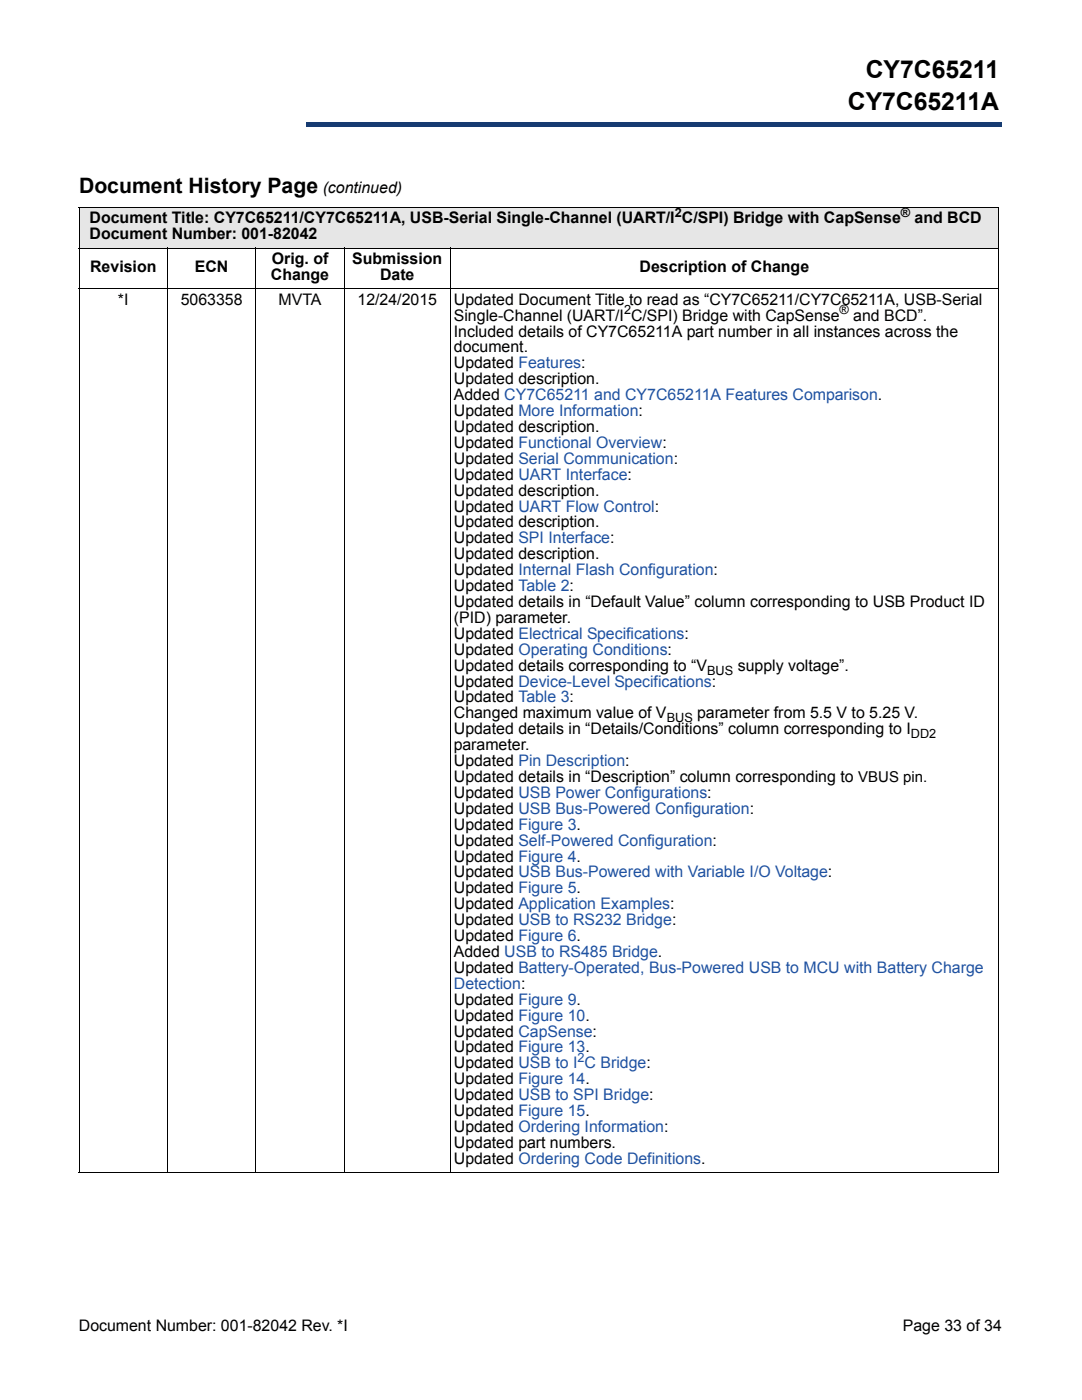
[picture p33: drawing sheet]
<svg xmlns="http://www.w3.org/2000/svg" width="216mm" height="279mm" viewBox="0 0 216 279" stroke-linecap="round" stroke-linejoin="round" font-family="sans-serif">
<defs><g id="words">
<g font-size="4.9">
<text x="172.7" y="15.6">CY7C65211</text>
<text x="169.2" y="22">CY7C65211A</text>
</g>
<text font-size="4.2" x="15.8" y="38.6">Document History Page</text>
<g font-size="3.2">
<text x="64.4" y="38.6">(continued)</text>
<text x="17.9" y="44.6">Document Title: CY7C65211/CY7C65211A, USB-Serial Single-Channel (UART/I C/SPI) Bridge with CapSense</text>
<text x="17.9" y="47.8">Document Number: 001-82042</text>
<text x="182.5" y="44.6">and BCD</text>
<text x="54.2" y="52.7">Orig. of</text>
<text x="70.3" y="52.7">Submission</text>
<text x="18" y="54.3">Revision</text>
<text x="38.9" y="54.3">ECN</text>
<text x="54.1" y="55.9">Change</text>
<text x="75.8" y="55.9">Date</text>
<text x="127.6" y="54.3">Description of Change</text>
<text x="23.5" y="60.8">*I</text>
<text x="36.1" y="60.8">5063358</text>
<text x="55.6" y="60.8">MVTA</text>
<text x="71.4" y="60.8">12/24/2015</text>
<text x="90.6" y="60.8">Updated Document Title to read as “CY7C65211/CY7C65211A, USB-Serial</text>
<text x="90.6" y="64">Single-Channel (UART/I C/SPI) Bridge with CapSense</text>
<text x="170.3" y="64">and BCD”.</text>
<text x="90.6" y="67.2">Included details of CY7C65211A part number in all instances across the</text>
<text x="90.6" y="70.3">document.</text>
<text x="90.6" y="73.5">Updated Features:</text>
<text x="90.6" y="76.7">Updated description.</text>
<text x="90.6" y="79.9">Added CY7C65211 and CY7C65211A Features Comparison.</text>
<text x="90.6" y="83">Updated More Information:</text>
<text x="90.6" y="86.2">Updated description.</text>
<text x="90.6" y="89.4">Updated Functional Overview:</text>
<text x="90.6" y="92.6">Updated Serial Communication:</text>
<text x="90.6" y="95.7">Updated UART Interface:</text>
<text x="90.6" y="98.9">Updated description.</text>
<text x="90.6" y="102.1">Updated UART Flow Control:</text>
<text x="90.6" y="105.3">Updated description.</text>
<text x="90.6" y="108.4">Updated SPI Interface:</text>
<text x="90.6" y="111.6">Updated description.</text>
<text x="90.6" y="114.8">Updated Internal Flash Configuration:</text>
<text x="90.6" y="118">Updated Table 2:</text>
<text x="90.6" y="121.1">Updated details in “Default Value” column corresponding to USB Product ID</text>
<text x="90.6" y="124.3">(PID) parameter.</text>
<text x="90.6" y="127.5">Updated Electrical Specifications:</text>
<text x="90.6" y="130.7">Updated Operating Conditions:</text>
<text x="90.6" y="137">Updated Device-Level Specifications:</text>
<text x="90.6" y="133.8">Updated details corresponding to “V</text>
<text x="147.2" y="133.8">supply voltage”.</text>
<text x="90.6" y="140.2">Updated Table 3:</text>
<text x="90.6" y="143.4">Changed maximum value of V</text>
<text x="139.1" y="143.4">parameter from 5.5 V to 5.25 V.</text>
<text x="90.6" y="149.7">parameter.</text>
<text x="90.6" y="146.5">Updated details in “Details/Conditions” column corresponding to I</text>
<text x="90.6" y="152.9">Updated Pin Description:</text>
<text x="90.6" y="156.1">Updated details in “Description” column corresponding to VBUS pin.</text>
<text x="90.6" y="159.2">Updated USB Power Configurations:</text>
<text x="90.6" y="162.4">Updated USB Bus-Powered Configuration:</text>
<text x="90.6" y="165.6">Updated Figure 3.</text>
<text x="90.6" y="168.8">Updated Self-Powered Configuration:</text>
<text x="90.6" y="171.9">Updated Figure 4.</text>
<text x="90.6" y="175.1">Updated USB Bus-Powered with Variable I/O Voltage:</text>
<text x="90.6" y="178.3">Updated Figure 5.</text>
<text x="90.6" y="181.5">Updated Application Examples:</text>
<text x="90.6" y="184.6">Updated USB to RS232 Bridge:</text>
<text x="90.6" y="187.8">Updated Figure 6.</text>
<text x="90.6" y="191">Added USB to RS485 Bridge.</text>
<text x="90.6" y="194.2">Updated Battery-Operated, Bus-Powered USB to MCU with Battery Charge</text>
<text x="90.6" y="200.5">Updated Figure 9.</text>
<text x="90.6" y="203.7">Updated Figure 10.</text>
<text x="90.6" y="206.9">Updated CapSense:</text>
<text x="90.6" y="210">Updated Figure 13.</text>
<text x="90.6" y="213.2">Updated USB to I C Bridge:</text>
<text x="90.6" y="216.4">Updated Figure 14.</text>
<text x="90.6" y="219.6">Updated USB to SPI Bridge:</text>
<text x="90.6" y="222.7">Updated Figure 15.</text>
<text x="90.6" y="225.9">Updated Ordering Information:</text>
<text x="90.6" y="229.1">Updated part numbers.</text>
<text x="90.6" y="232.3">Updated Ordering Code Definitions.</text>
<text x="15.7" y="265.6">Document Number: 001-82042 Rev. *I</text>
<text x="180.1" y="265.6">Page 33 of 34</text>
</g>
<text font-size="3.2" fill="#1f52a1" x="90.6" y="197.3">Detection:</text>
<g font-size="2.5">
<text x="134.7" y="43.3">2</text>
<text x="179.8" y="43.3">®</text>
<text x="124.5" y="62.7">2</text>
<text x="167.5" y="62.7">®</text>
<text x="141.1" y="134.6">BUS</text>
<text x="133" y="144.2">BUS</text>
<text x="181.8" y="147.3">DD2</text>
</g>
<text font-size="2.5" fill="#1f52a1" x="115.3" y="211.9">2</text>
</g></defs>
<path d="M61 24.4h138.8v.9h-138.8z" fill="#163b71"/>
<path d="M61 24.4h138.9" fill="none" stroke="#163b71" stroke-width=".2"/>
<path d="M199.7 24.4h.2v1h-.2z" fill="#163b71"/>
<path d="M61 25.3h138.8" fill="none" stroke="#163b71" stroke-width=".2"/>
<path d="M61 24.3h.1v1h-.1z" fill="#163b71"/>
<path d="M15.8 8.6h45.2v18h-45.2z" fill="#fff"/>
<path d="M15.8 41.4h183.4v8.1h-183.4z" fill="#e6e6e6"/>
<g fill="#fff">
<path d="M15.8 49.5h17.6v8.1h-17.6z"/>
<path d="M33.4 49.5h17.7v8.1h-17.7z"/>
<path d="M51.1 49.5h17.6v8.1h-17.6z"/>
<path d="M68.7 49.5h21.2v8.1h-21.2z"/>
<path d="M89.9 49.5h109.3v8.1h-109.3z"/>
</g>
<path d="M15.7 41.4h183.6M15.7 49.5h183.6M15.7 57.6h183.6M15.8 41.5v192.5M33.4 49.4v184.7M51.1 49.4v184.7M68.7 49.4v184.7M89.9 49.4v184.7M199.2 41.5v192.5M15.7 234h183.6" fill="none" stroke="#000" stroke-width=".2"/>
<use href="#words"/>
</svg>
